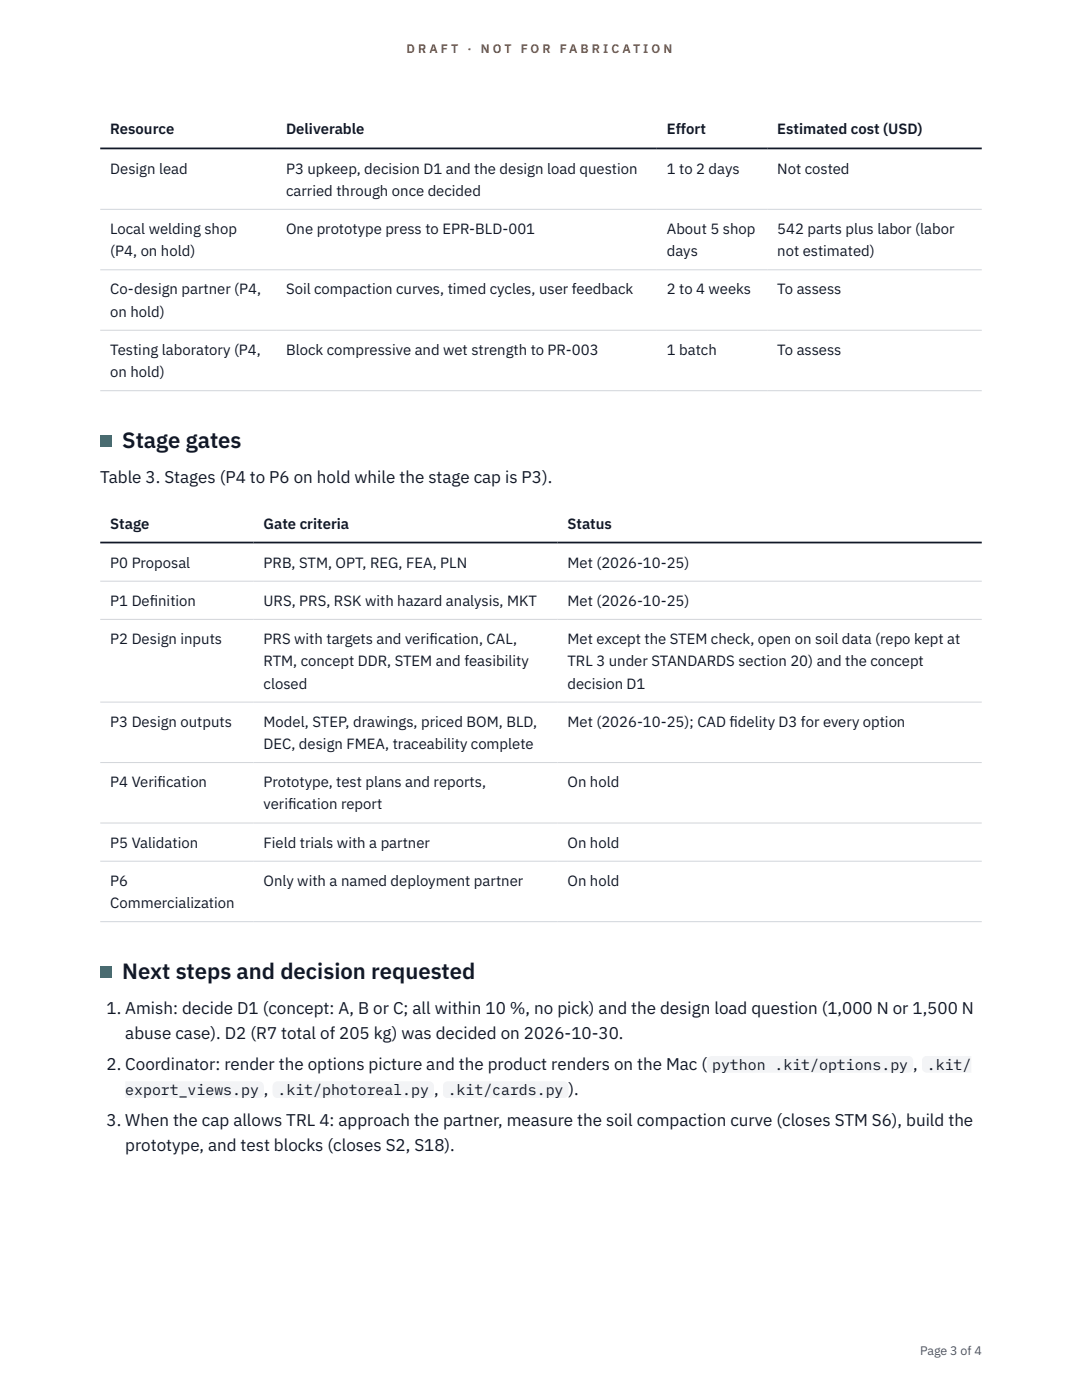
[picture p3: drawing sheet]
<svg xmlns="http://www.w3.org/2000/svg" width="216mm" height="279mm" viewBox="0 0 216 279" stroke-linecap="round" stroke-linejoin="round" font-family="sans-serif">
<defs><g id="words">
<g font-size="4.4" fill="#111827">
<text x="24.4" y="89.5">Stage gates</text>
<text x="24.4" y="195.4">Next steps and decision requested</text>
</g>
<g font-size="3.4" fill="#111827">
<text x="20" y="96.4">Table 3. Stages (P4 to P6 on hold while the stage cap is P3).</text>
<text x="21.2" y="202.4">1. Amish: decide D1 (concept: A, B or C; all within 10 %, no pick) and the design load question (1,000 N or 1,500 N</text>
<text x="25" y="207.4">abuse case). D2 (R7 total of 205 kg) was decided on 2026-10-30.</text>
<text x="21.2" y="213.5">2. Coordinator: render the options picture and the product renders on the Mac (</text>
<text x="182.2" y="213.5">,</text>
<text x="52.7" y="218.6">,</text>
<text x="86.6" y="218.6">,</text>
<text x="113.4" y="218.6">).</text>
<text x="21.2" y="224.7">3. When the cap allows TRL 4: approach the partner, measure the soil compaction curve (closes STM S6), build the</text>
<text x="25" y="229.8">prototype, and test blocks (closes S2, S18).</text>
</g>
<g font-size="3" fill="#111827">
<text x="22" y="26.8">Resource</text>
<text x="57.1" y="26.8">Deliverable</text>
<text x="133.1" y="26.8">Effort</text>
<text x="155.1" y="26.8">Estimated cost (USD)</text>
<text x="22" y="34.6">Design lead</text>
<text x="57.1" y="34.6">P3 upkeep, decision D1 and the design load question</text>
<text x="133.1" y="34.6">1 to 2 days</text>
<text x="155.1" y="34.6">Not costed</text>
<text x="57.1" y="39.1">carried through once decided</text>
<text x="22" y="46.7">Local welding shop</text>
<text x="57.1" y="46.7">One prototype press to EPR-BLD-001</text>
<text x="133.1" y="46.7">About 5 shop</text>
<text x="155.1" y="46.7">542 parts plus labor (labor</text>
<text x="22" y="51.1">(P4, on hold)</text>
<text x="133.1" y="51.1">days</text>
<text x="155.1" y="51.1">not estimated)</text>
<text x="22" y="58.8">Co-design partner (P4,</text>
<text x="57.1" y="58.8">Soil compaction curves, timed cycles, user feedback</text>
<text x="133.1" y="58.8">2 to 4 weeks</text>
<text x="155.1" y="58.8">To assess</text>
<text x="22" y="63.2">on hold)</text>
<text x="22" y="70.8">Testing laboratory (P4,</text>
<text x="57.1" y="70.8">Block compressive and wet strength to PR-003</text>
<text x="133.1" y="70.8">1 batch</text>
<text x="155.1" y="70.8">To assess</text>
<text x="22" y="75.3">on hold)</text>
<text x="22" y="105.5">Stage</text>
<text x="52.6" y="105.5">Gate criteria</text>
<text x="113.2" y="105.5">Status</text>
<text x="22" y="113.3">P0 Proposal</text>
<text x="52.6" y="113.3">PRB, STM, OPT, REG, FEA, PLN</text>
<text x="113.2" y="113.3">Met (2026-10-25)</text>
<text x="22" y="120.9">P1 Def</text>
<text x="29.9" y="120.9">inition</text>
<text x="52.6" y="120.9">URS, PRS, RSK with hazard analysis, MKT</text>
<text x="113.2" y="120.9">Met (2026-10-25)</text>
<text x="22" y="128.5">P2 Design inputs</text>
<text x="52.6" y="128.5">PRS with targets and verif</text>
<text x="85.7" y="128.5">ication, CAL,</text>
<text x="113.2" y="128.5">Met except the STEM check, open on soil data (repo kept at</text>
<text x="52.6" y="133">RTM, concept DDR, STEM and feasibility</text>
<text x="52.6" y="137.4">closed</text>
<text x="113.2" y="133">TRL 3 under STANDARDS section 20) and the concept</text>
<text x="113.2" y="137.4">decision D1</text>
<text x="22" y="145">P3 Design outputs</text>
<text x="52.6" y="145">Model, STEP, drawings, priced BOM, BLD,</text>
<text x="52.6" y="149.5">DEC, design FMEA, traceability complete</text>
<text x="113.2" y="145">Met (2026-10-25); CAD f</text>
<text x="145.6" y="145">idelity D3 for every option</text>
<text x="22" y="157.1">P4 Verif</text>
<text x="31.4" y="157.1">ication</text>
<text x="52.6" y="157.1">Prototype, test plans and reports,</text>
<text x="52.6" y="161.6">verif</text>
<text x="57.5" y="161.6">ication report</text>
<text x="113.2" y="157.1">On hold</text>
<text x="22" y="169.2">P5 Validation</text>
<text x="52.6" y="169.2">Field trials with a partner</text>
<text x="113.2" y="169.2">On hold</text>
<text x="22" y="176.8">P6</text>
<text x="52.6" y="176.8">Only with a named deployment partner</text>
<text x="113.2" y="176.8">On hold</text>
<text x="22" y="181.2">Commercialization</text>
<text x="142.1" y="213.5">python .kit/options.py</text>
<text x="184.9" y="213.5">.kit/</text>
<text x="25" y="218.6">export_views.py</text>
<text x="55.4" y="218.6">.kit/photoreal.py</text>
<text x="89.3" y="218.6">.kit/cards.py</text>
</g>
<g font-size="2.5" fill="#b45309">
<text x="81.1" y="10.5">D R A F T</text>
<text x="93.3" y="10.5">·</text>
<text x="95.9" y="10.5">N O T</text>
<text x="103.9" y="10.5">F O R</text>
<text x="111.7" y="10.5">F A B R I C A T I O N</text>
</g>
<text font-size="2.5" fill="#4b5563" x="183.6" y="270.3">Page 3 of 4</text>
</g></defs>
<path d="M20 41.8h175.9M20 53.8h175.9M20 65.9h175.9M20 78h175.9M20 116h175.9M20 123.6h175.9M20 140.1h175.9M20 152.2h175.9M20 164.3h175.9M20 171.9h175.9M20 183.9h175.9" fill="none" stroke="#d1d5db" stroke-width=".2"/>
<path d="M20 29.6h175.9M20 108.3h175.9" fill="none" stroke="#111827" stroke-width=".35"/>
<g fill="#0f766e">
<path d="M20 86.9h2.2v2.2h-2.2z"/>
<path d="M20 192.8h2.2v2.2h-2.2z"/>
</g>
<g fill="#f3f4f6">
<path d="M141.1 210.7h41.1v3.4h-41.1z"/>
<path d="M183.9 210.7h9.9v3.4h-9.9z"/>
<path d="M25 215.8h27.7v3.4h-27.7z"/>
<path d="M54.4 215.8h32.2v3.4h-32.2z"/>
<path d="M88.3 215.8h25.1v3.4h-25.1z"/>
</g>
<use href="#words"/>
</svg>
